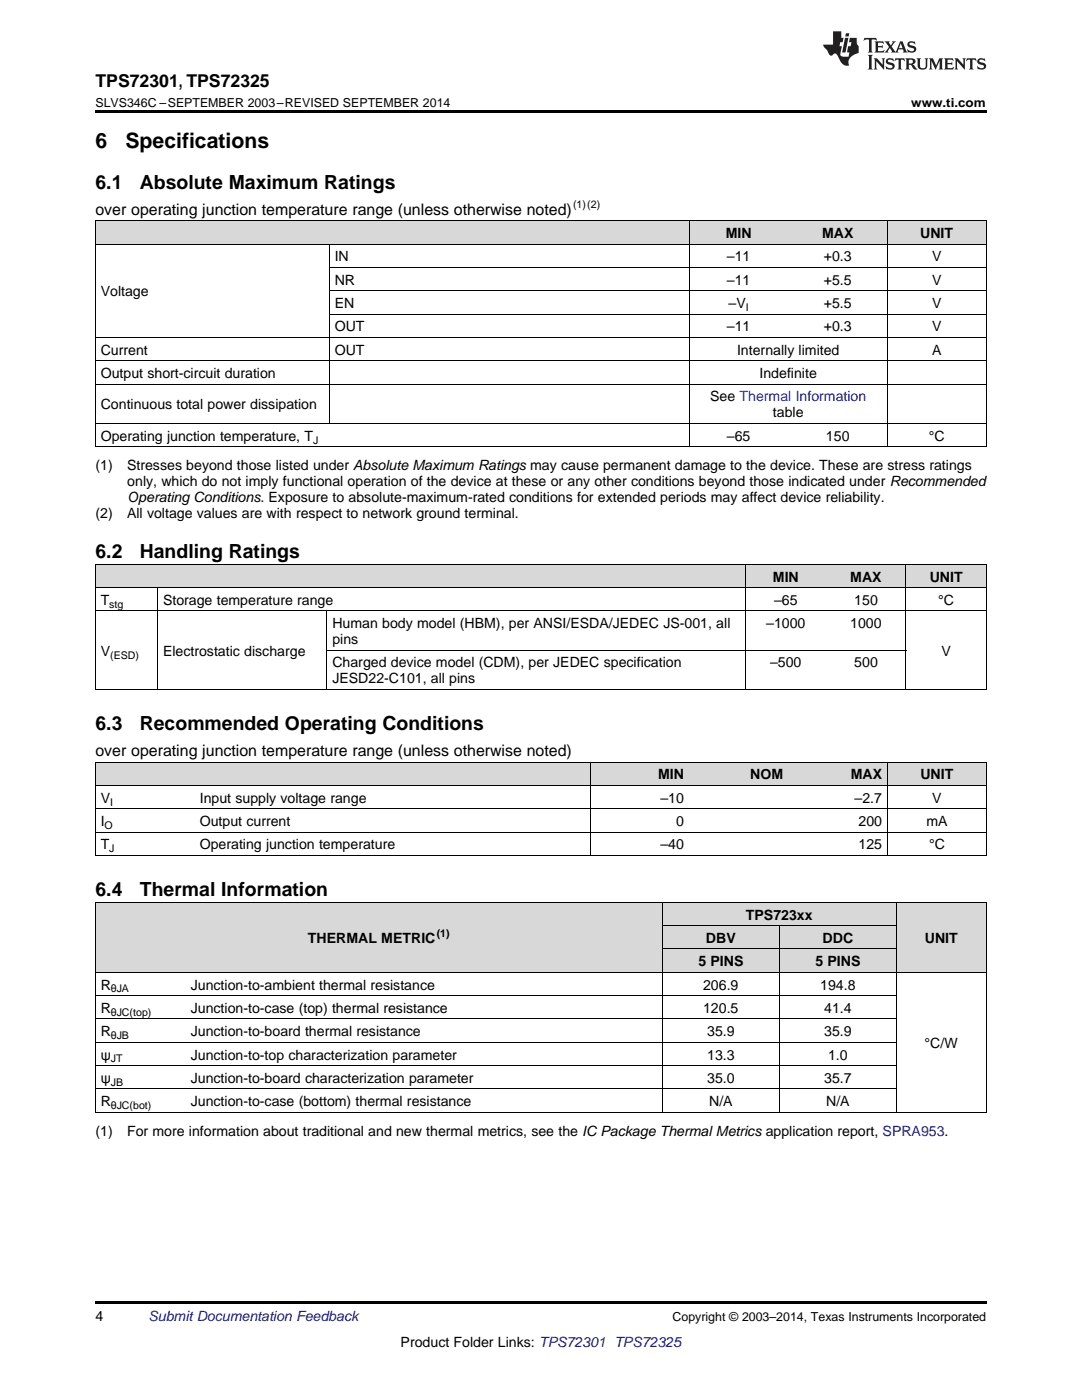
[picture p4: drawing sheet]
<svg xmlns="http://www.w3.org/2000/svg" width="216mm" height="279mm" viewBox="0 0 216 279" stroke-linecap="round" stroke-linejoin="round" font-family="sans-serif">
<defs><g id="words">
<g font-size="4.2">
<text x="19" y="29.6">6</text>
<text x="25" y="29.6">Specifications</text>
</g>
<g font-size="3.9">
<text x="19" y="37.7">6.1</text>
<text x="27.9" y="37.7">Absolute Maximum Ratings</text>
<text x="19" y="111.4">6.2</text>
<text x="27.9" y="111.4">Handling Ratings</text>
<text x="19" y="145.7">6.3</text>
<text x="27.9" y="145.7">Recommended Operating Conditions</text>
<text x="19" y="178.9">6.4</text>
<text x="27.9" y="178.9">Thermal Information</text>
</g>
<text font-size="3.5" x="19" y="17.3">TPS72301, TPS72325</text>
<g font-size="3.2">
<text x="19" y="42.9">over operating junction temperature range (unless otherwise noted)</text>
<text x="19" y="150.9">over operating junction temperature range (unless otherwise noted)</text>
</g>
<g font-size="2.8">
<text x="144.8" y="47.5">MIN</text>
<text x="164" y="47.5">MAX</text>
<text x="183.6" y="47.5">UNIT</text>
<text x="66.8" y="52.2">IN</text>
<text x="145.1" y="52.2">–11</text>
<text x="164.4" y="52.2">+0.3</text>
<text x="186" y="52.2">V</text>
<text x="20.1" y="59.2">Voltage</text>
<text x="66.8" y="56.8">NR</text>
<text x="145.1" y="56.8">–11</text>
<text x="164.4" y="56.8">+5.5</text>
<text x="186" y="56.8">V</text>
<text x="66.8" y="61.5">EN</text>
<text x="145.4" y="61.5">–V</text>
<text x="164.4" y="61.5">+5.5</text>
<text x="186" y="61.5">V</text>
<text x="20.1" y="70.8">Current</text>
<text x="66.8" y="66.1">OUT</text>
<text x="66.8" y="70.8">OUT</text>
<text x="145.1" y="66.1">–11</text>
<text x="147.1" y="70.8">Internally limited</text>
<text x="164.4" y="66.1">+0.3</text>
<text x="186" y="66.1">V</text>
<text x="186" y="70.8">A</text>
<text x="20.1" y="75.5">Output short-circuit duration</text>
<text x="151.6" y="75.5">Indefinite</text>
<text x="20.1" y="81.7">Continuous total power dissipation</text>
<text x="141.7" y="80.1">See Thermal Information</text>
<text x="154.2" y="83.3">table</text>
<text x="20.1" y="87.9">Operating junction temperature, T</text>
<text x="145.1" y="87.9">–65</text>
<text x="164.8" y="87.9">150</text>
<text x="185.3" y="87.9">°C</text>
<text x="19" y="93.8">(1)</text>
<text x="25.4" y="93.8">Stresses beyond those listed under Absolute Maximum Ratings may cause permanent damage to the device. These are stress ratings</text>
<text x="25.4" y="97">only, which do not imply functional operation of the device at these or any other conditions beyond those indicated under Recommended</text>
<text x="25.4" y="100.2">Operating Conditions. Exposure to absolute-maximum-rated conditions for extended periods may affect device reliability.</text>
<text x="19" y="103.3">(2)</text>
<text x="25.4" y="103.3">All voltage values are with respect to network ground terminal.</text>
<text x="154.2" y="116.1">MIN</text>
<text x="169.7" y="116.1">MAX</text>
<text x="185.5" y="116.1">UNIT</text>
<text x="20.1" y="120.7">T</text>
<text x="32.5" y="120.7">Storage temperature range</text>
<text x="66.3" y="125.4">Human body model (HBM), per ANSI/ESDA/JEDEC JS-001, all</text>
<text x="152.9" y="125.4">–1000</text>
<text x="154.5" y="120.7">–65</text>
<text x="169.7" y="125.4">1000</text>
<text x="170.5" y="120.7">150</text>
<text x="187.2" y="120.7">°C</text>
<text x="20.1" y="130.9">V</text>
<text x="32.5" y="130.9">Electrostatic discharge</text>
<text x="66.3" y="128.6">pins</text>
<text x="187.9" y="130.9">V</text>
<text x="66.3" y="133.2">Charged device model (CDM), per JEDEC specification</text>
<text x="66.3" y="136.4">JESD22-C101, all pins</text>
<text x="153.7" y="133.2">–500</text>
<text x="170.5" y="133.2">500</text>
<text x="131.3" y="155.5">MIN</text>
<text x="149.7" y="155.5">NOM</text>
<text x="169.8" y="155.5">MAX</text>
<text x="183.7" y="155.5">UNIT</text>
<text x="20.1" y="160.2">V</text>
<text x="39.9" y="160.2">Input supply voltage range</text>
<text x="131.8" y="160.2">–10</text>
<text x="170.5" y="160.2">–2.7</text>
<text x="186" y="160.2">V</text>
<text x="20.1" y="164.9">I</text>
<text x="39.9" y="164.9">Output current</text>
<text x="134.9" y="164.9">0</text>
<text x="171.3" y="164.9">200</text>
<text x="184.9" y="164.9">mA</text>
<text x="20.1" y="169.5">T</text>
<text x="39.9" y="169.5">Operating junction temperature</text>
<text x="131.8" y="169.5">–40</text>
<text x="171.3" y="169.5">125</text>
<text x="185.4" y="169.5">°C</text>
<text x="148.8" y="183.5">TPS723xx</text>
<text x="61.5" y="188.2">THERMAL METRIC</text>
<text x="140.9" y="188.2">DBV</text>
<text x="164.1" y="188.2">DDC</text>
<text x="184.5" y="188.2">UNIT</text>
<text x="20.1" y="197.5">R</text>
<text x="38.1" y="197.5">Junction-to-ambient thermal resistance</text>
<text x="139.3" y="192.8">5 PINS</text>
<text x="140.3" y="197.5">206.9</text>
<text x="162.7" y="192.8">5 PINS</text>
<text x="163.7" y="197.5">194.8</text>
<text x="20.1" y="202.1">R</text>
<text x="38.1" y="202.1">Junction-to-case (top) thermal resistance</text>
<text x="140.3" y="202.1">120.5</text>
<text x="164.5" y="202.1">41.4</text>
<text x="20.1" y="206.8">R</text>
<text x="38.1" y="206.8">Junction-to-board thermal resistance</text>
<text x="141.1" y="206.8">35.9</text>
<text x="164.5" y="206.8">35.9</text>
<text x="184.5" y="209.1">°C/W</text>
<text x="20.1" y="211.5">ψ</text>
<text x="38.1" y="211.5">Junction-to-top characterization parameter</text>
<text x="141.1" y="211.5">13.3</text>
<text x="165.2" y="211.5">1.0</text>
<text x="20.1" y="216.1">ψ</text>
<text x="20.1" y="220.8">R</text>
<text x="38.1" y="216.1">Junction-to-board characterization parameter</text>
<text x="38.1" y="220.8">Junction-to-case (bottom) thermal resistance</text>
<text x="141.1" y="216.1">35.0</text>
<text x="141.5" y="220.8">N/A</text>
<text x="164.5" y="216.1">35.7</text>
<text x="164.9" y="220.8">N/A</text>
<text x="19" y="226.6">(1)</text>
<text x="25.4" y="226.6">For more information about traditional and new thermal metrics, see the IC Package Thermal Metrics application report, SPRA953.</text>
<text x="19" y="263.6">4</text>
<text x="79.9" y="268.9">Product Folder Links: TPS72301 TPS72325</text>
</g>
<text font-size="2.8" fill="#0000c8" x="29.6" y="263.6">Submit Documentation Feedback</text>
<g font-size="2.5">
<text x="19" y="21.4">SLVS346C –SEPTEMBER 2003–REVISED SEPTEMBER 2014</text>
<text x="181.8" y="21.4">www.ti.com</text>
<text x="134.2" y="263.6">Copyright © 2003–2014, Texas Instruments Incorporated</text>
</g>
<g font-size="2.1">
<text x="114.4" y="41.6">(1)(2)</text>
<text x="148.8" y="62.1">I</text>
<text x="62.5" y="88.5">J</text>
<text x="21.8" y="121.3">stg</text>
<text x="22" y="131.4">(ESD)</text>
<text x="22" y="160.8">I</text>
<text x="20.9" y="165.4">O</text>
<text x="21.8" y="170.1">J</text>
<text x="87.1" y="187">(1)</text>
<text x="22.1" y="198">θJA</text>
<text x="22.1" y="202.7">θJC(top)</text>
<text x="22.1" y="207.4">θJB</text>
<text x="22.1" y="212">JT</text>
<text x="22.1" y="216.7">JB</text>
<text x="22.1" y="221.3">θJC(bot)</text>
</g>
</g></defs>
<g fill="#d8d8d8">
<path d="M19 180.1h18v14h-18z"/>
<path d="M37 180.1h95.2v14h-95.2z"/>
<path d="M132.2 189.4h23.3v4.7h-23.3z"/>
<path d="M155.5 189.4h23.4v4.7h-23.4z"/>
<path d="M178.9 180.1h17.9v14h-17.9z"/>
<path d="M132.2 184.8h23.3v4.6h-23.3z"/>
<path d="M155.5 184.8h23.4v4.6h-23.4z"/>
<path d="M132.2 180.1h23.3v4.7h-23.3z"/>
<path d="M155.5 180.1h23.4v4.7h-23.4z"/>
<path d="M19 152.2h19.8v4.6h-19.8z"/>
<path d="M38.8 152.2h79v4.6h-79z"/>
<path d="M117.8 152.2h19.8v4.6h-19.8z"/>
<path d="M137.6 152.2h19.7v4.6h-19.7z"/>
<path d="M157.3 152.2h19.8v4.6h-19.8z"/>
<path d="M177.1 152.2h19.7v4.6h-19.7z"/>
<path d="M19 112.7h12.5v4.6h-12.5z"/>
<path d="M31.5 112.7h33.8v4.6h-33.8z"/>
<path d="M65.3 112.7h83.5v4.6h-83.5z"/>
<path d="M148.8 112.7h16v4.6h-16z"/>
<path d="M164.8 112.7h16v4.6h-16z"/>
<path d="M180.8 112.7h16v4.6h-16z"/>
<path d="M19 44.1h46.7v4.7h-46.7z"/>
<path d="M65.7 44.1h71.8v4.7h-71.8z"/>
<path d="M137.5 44.1h19.8v4.7h-19.8z"/>
<path d="M157.3 44.1h19.8v4.7h-19.8z"/>
<path d="M177.1 44.1h19.7v4.7h-19.7z"/>
</g>
<g fill="#000">
<path d="M19 22h177.8v.5h-177.8zM19 137.6l.2 .1zM65.2 137.6l.1 .1zM148.7 137.6l.1 .1zM180.7 137.6l.1 .1zM196.7 137.6l.1 .1zM19 170.7l.2 .1zM117.7 170.7l.1 .1zM177 170.7l.1 .1zM196.7 170.7l.1 .1zM19 222h.2zM132.1 222h.1z"/>
<path d="M155.4 222h.1zM178.8 222h.1zM196.7 222h.1zM19 259.7h177.8v.5h-177.8z"/>
</g>
<g fill="none" stroke="#000" stroke-width=".2">
<path d="M19 48.7h177.8M19 44.1h177.8M19.1 44.1v45.1M65.7 48.8v35.8M65.7 58h131.1M65.7 53.4h131.1M137.5 44.1v45.1M177 44.1v45.1M196.8 44.1v45.1M19 76.7h177.8M19 72h177.8M19 67.4h177.8"/>
<path d="M65.7 62.7h131.1M19 89.2h177.8M19 84.5h177.8M19 112.6h177.8v25.1M19 117.3h177.8M19.1 112.6v25.1M31.4 117.3v20.4M148.8 112.6v25.1M180.8 112.6v25.1M19 137.6h177.8M19 121.9h177.8M65.2 122v15.7"/>
<path d="M65.3 129.8h115.5M19 156.8h177.8M19 152.1h177.8M19.1 152.1v18.7M117.8 152.1v18.7M177 152.1v18.7M196.8 152.1v18.7M19 170.7h177.8M19 166.1h177.8M19 161.4h177.8M19 198.7h159.9M19 194h177.8"/>
<path d="M19 180.1h177.8M19.1 180.1v41.9M132.1 180.1v41.9M132.2 189.4h46.7M132.2 184.7h46.7M155.5 184.7v37.3M178.8 180.1v41.9M196.8 180.1v41.9M19 217.3h159.9M19 212.7h159.9M19 208h159.9M19 203.4h159.9"/>
<path d="M19 222h177.8"/>
</g>
<g fill="#231f20">
<path d="M172.5 7.6l-.1 .5 .4-.2h.6v.1v2.1l-.2 .4h.9l-.2-.4v-2.1l.1-.1h.5l.5 .2-.2-.5zM174.5 8.3l.2 .3v1.5l-.2 .4h1.8l.2-.6a1.04 1.04 0 0 1-1.3 .2v-.7h.6l.3 .2v-.6l-.3 .2h-.6v-.6l.8-.1 .4 .3-.2-.5zM176.5 8.3l.9 1.1-.9 1.1h.8l-.2-.2 .4-.7 .5 .7-.2 .2h1.5l-.2-.2 .2-.4h.9l.1 .4-.2 .2h1l-.3-.3-.7-1.9h-.5l-.9 2-.8-1 .9-1h-.8l.1 .3-.4 .5-.3-.6 .1-.2zM179.7 8.6l.4 1h-.7zM181.3 8.4a.63 .63 0 0 0-.2 .7 .63 .63 0 0 0 .6 .4l.6 .2 .1 .2a.75 .75 0 0 1-.7 .4 .75 .75 0 0 1-.6-.5l.1 .7 .1-.1a1.11 1.11 0 0 0 1.5-.6 1.13 1.13 0 0 0-1.2-.8l-.1-.4a1.04 1.04 0 0 1 1.2 .2l-.2-.5-.2 .1-.4-.2zM173.2 10.9l.2 .4v2.2l-.2 .4h1l-.3-.4v-2.2l.3-.4zM174.3 11.6l.3 .4v1.5l-.3 .4h.8l-.2-.4v-1.3l1.5 1.7v-1.9l.2-.4h-.7l.2 .4v.9l-1.1-1.3zM177 11.8a.62 .62 0 0 0-.2 .7 .62 .62 0 0 0 .6 .4l.6 .1 .1 .3a.76 .76 0 0 1-.7 .3 .76 .76 0 0 1-.7-.4l.2 .7 .1-.1a1.11 1.11 0 0 0 1.5-.6 1.13 1.13 0 0 0-1.2-.8l-.1-.4a1.04 1.04 0 0 1 1.2 .2l-.2-.6-.2 .1-.5-.1zM178.7 11.6l-.2 .6a.61 .61 0 0 1 .8-.3v1.6l-.2 .4h.9l-.2-.4v-1.6a.63 .63 0 0 1 .7 .3l-.1-.6zM180.6 11.6l.3 .4v1.5l-.3 .4h1l-.2-.2-.1-.8 .6 .2a.76 .76 0 0 0 1.2 .7l-1-1a.58 .58 0 0 0 .6-.5 .58 .58 0 0 0-.5-.6zM181.4 11.9h.1a.45 .45 0 0 1 .5 .1 .45 .45 0 0 1 .1 .5l-.8 .2zM182.9 11.6l.2 .2a2.17 2.17 0 0 0 .3 1.9 .99 .99 0 0 0 1.6-.6v-1.1l.2-.4h-.7l.2 .2a1.92 1.92 0 0 1-.2 1.8 .6 .6 0 0 1-.9-.5v-1.1l.2-.4zM185.4 11.6l.2 .4v1.5l-.2 .4h.7l-.2-.4v-1.4l.8 1.8 .8-1.8v1.4l-.2 .4h.9l-.2-.4v-1.5l.2-.4h-.8l-.6 1.5-.6-1.5zM188.4 11.6l.2 .4v1.5l-.2 .4h1.8l.1-.6a1.04 1.04 0 0 1-1.2 .1v-.6h.5l.4 .2v-.6l-.4 .2h-.5v-.7h.8l.3 .3-.1-.6zM190.5 11.6l.2 .4v1.5l-.2 .4h.7l-.2-.4v-1.3l1.5 1.7v-1.9l.2-.4h-.7l.2 .4v.9l-1.1-1.3zM192.9 11.6l-.1 .6a.61 .61 0 0 1 .7-.3l.1 1.6-.3 .4h1l-.3-.4 .1-1.6a.63 .63 0 0 1 .7 .3l-.1-.6zM195.2 11.8a.62 .62 0 0 0-.2 .7 .62 .62 0 0 0 .6 .4l.6 .1 .1 .3a.76 .76 0 0 1-.7 .3 .76 .76 0 0 1-.6-.4l.1 .7 .1-.1a1.11 1.11 0 0 0 1.6-.6 1.13 1.13 0 0 0-1.3-.8l-.1-.4a1.04 1.04 0 0 1 1.2 .2l-.1-.6-.2 .1-.5-.1z"/>
<path d="M166.2 6.3v2.6h-1.9v.4l.8 .9a.91 .91 0 0 0 1 .8 .56 .56 0 0 1 .5-.3 .56 .56 0 0 1 .5 .3l.4 .8a1.53 1.53 0 0 0 1.9 1.2 1.54 1.54 0 0 1 1-2.1l.9-.3v-1.4a1.52 1.52 0 0 1-.4-1.6h-1.3l-.2 .8h.5l-.2 .8h-.5l-.1 1v.2l.4 .1-.2 .8a1.93 1.93 0 0 1-1.6-.3l.3-1.8h-.5l.2-.8h.4l.2-.8h-.4v-1.3zM168.6 7.6l-.6 2.9h.7l.6-2.9zM168.8 6.6l-.1 .7h.6l.2-.7z"/>
</g>
<use href="#words"/>
</svg>
